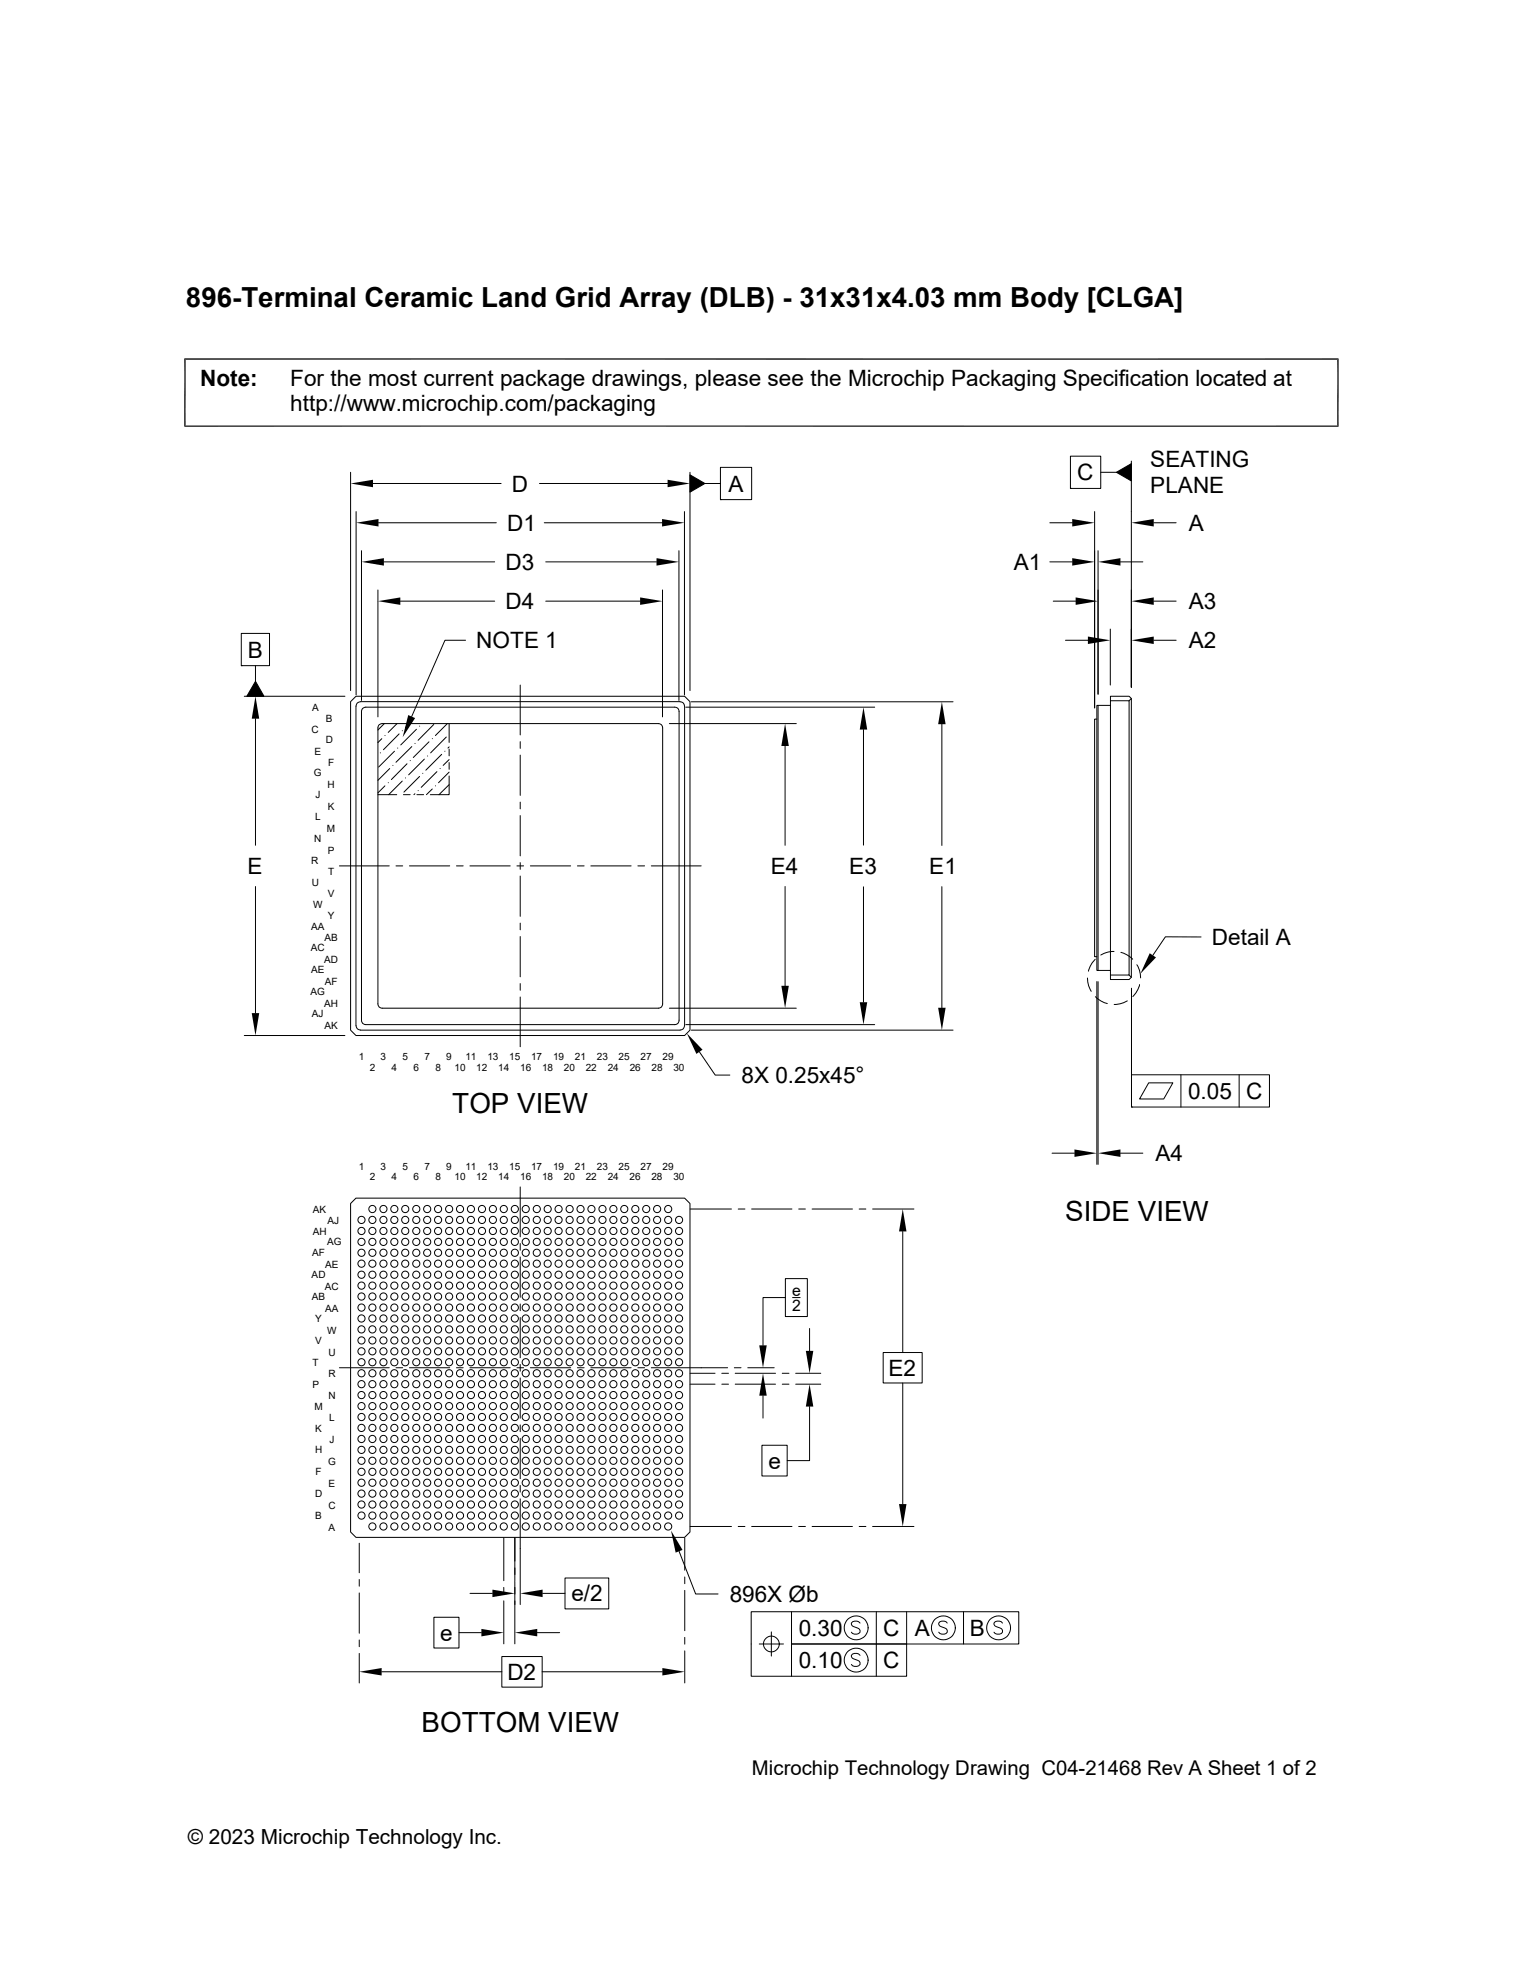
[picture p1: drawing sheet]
<svg xmlns="http://www.w3.org/2000/svg" width="216mm" height="279mm" viewBox="0 0 216 279" stroke-linecap="round" stroke-linejoin="round" font-family="sans-serif">
<defs><g id="words">
<g font-size="3.9">
<text x="26.4" y="43.5">896-Terminal Ceramic Land Grid Array (DLB) - 31x31x4.03 mm Body [CLGA]</text>
<text x="64.1" y="157.7">TOP VIEW</text>
<text x="151" y="173.1">SIDE VIEW</text>
<text x="59.8" y="245.5">BOTTOM VIEW</text>
</g>
<g font-size="3.2">
<text x="28.4" y="54.7">Note:</text>
<text x="41.1" y="58.3">http://www.microchip.com/packaging</text>
<text x="41.1" y="54.7">For the most current package drawings, please see the Microchip Packaging Specification located at</text>
<text x="72.6" y="69.7">D</text>
<text x="103.3" y="69.7">A</text>
<text x="152.7" y="68.1">C</text>
<text x="163.1" y="66.3">SEATING</text>
<text x="163.1" y="69.9">PLANE</text>
<text x="71.9" y="75.2">D1</text>
<text x="168.5" y="75.2">A</text>
<text x="71.6" y="80.8">D3</text>
<text x="143.7" y="80.8">A1</text>
<text x="71.7" y="86.4">D4</text>
<text x="168.5" y="86.3">A3</text>
<text x="35.1" y="93.2">B</text>
<text x="67.5" y="91.9">NOTE 1</text>
<text x="168.5" y="91.9">A2</text>
<text x="35.1" y="123.9">E</text>
<text x="109.3" y="123.9">E4</text>
<text x="120.4" y="123.9">E3</text>
<text x="131.7" y="123.9">E1</text>
<text x="171.8" y="133.9">Detail A</text>
<text x="105.1" y="153.5">8X 0.25x45°</text>
<text x="168.4" y="155.8">0.05</text>
<text x="176.6" y="155.8">C</text>
<text x="163.8" y="164.6">A4</text>
<text x="126" y="195">E2</text>
<text x="108.9" y="208.2">e</text>
<text x="81" y="227">e/2</text>
<text x="103.4" y="227">896X Øb</text>
<text x="62.4" y="232.6">e</text>
<text x="113.2" y="231.9">0.30</text>
<text x="125.2" y="231.9">C</text>
<text x="129.7" y="231.9">A</text>
<text x="137.5" y="231.9">B</text>
<text x="71.9" y="238.1">D2</text>
<text x="113.2" y="236.5">0.10</text>
<text x="125.2" y="236.5">C</text>
</g>
<g font-size="2.9">
<text x="106.6" y="251.7">Microchip Technology Drawing C04-21468 Rev A Sheet 1 of 2</text>
<text x="26.6" y="261.3">© 2023 Microchip Technology Inc.</text>
</g>
<g font-size="2.2">
<text x="112.3" y="183.7">e</text>
<text x="112.3" y="185.8">2</text>
</g>
<g font-size="1.4">
<text x="44.2" y="100.8">A</text>
<text x="44.2" y="103.9">C</text>
<text x="44.6" y="107">E</text>
<text x="46.2" y="105.4">D</text>
<text x="46.2" y="102.3">B</text>
<text x="44.5" y="110">G</text>
<text x="44.7" y="113.2">J</text>
<text x="46.4" y="111.7">H</text>
<text x="46.5" y="108.6">F</text>
<text x="44.5" y="119.4">N</text>
<text x="44.7" y="116.2">L</text>
<text x="46.4" y="117.9">M</text>
<text x="46.5" y="114.8">K</text>
<text x="44.1" y="122.5">R</text>
<text x="44.2" y="125.6">U</text>
<text x="46.5" y="121">P</text>
<text x="46.5" y="124.1">T</text>
<text x="44.1" y="131.8">AA</text>
<text x="44.4" y="128.7">W</text>
<text x="46.5" y="130.3">Y</text>
<text x="46.5" y="127.2">V</text>
<text x="44.1" y="134.9">AC</text>
<text x="44.1" y="138">AE</text>
<text x="46" y="136.5">AD</text>
<text x="46" y="133.4">AB</text>
<text x="44" y="141.1">AG</text>
<text x="46" y="142.7">AH</text>
<text x="46" y="139.6">AF</text>
<text x="44.2" y="144.2">AJ</text>
<text x="46" y="145.8">AK</text>
<text x="50.9" y="150.3">1</text>
<text x="52.4" y="151.8">2</text>
<text x="54" y="150.3">3</text>
<text x="55.5" y="151.8">4</text>
<text x="57.1" y="150.3">5</text>
<text x="58.6" y="151.8">6</text>
<text x="60.2" y="150.3">7</text>
<text x="61.7" y="151.8">8</text>
<text x="63.3" y="150.3">9</text>
<text x="64.4" y="151.8">10</text>
<text x="66" y="150.3">11</text>
<text x="67.5" y="151.8">12</text>
<text x="69.1" y="150.3">13</text>
<text x="70.6" y="151.8">14</text>
<text x="72.2" y="150.3">15</text>
<text x="73.7" y="151.8">16</text>
<text x="75.3" y="150.3">17</text>
<text x="76.8" y="151.8">18</text>
<text x="78.4" y="150.3">19</text>
<text x="79.9" y="151.8">20</text>
<text x="81.5" y="150.3">21</text>
<text x="83" y="151.8">22</text>
<text x="84.6" y="150.3">23</text>
<text x="86.2" y="151.8">24</text>
<text x="87.7" y="150.3">25</text>
<text x="89.3" y="151.8">26</text>
<text x="90.8" y="150.3">27</text>
<text x="92.4" y="151.8">28</text>
<text x="93.9" y="150.3">29</text>
<text x="95.5" y="151.8">30</text>
<text x="50.9" y="165.9">1</text>
<text x="52.4" y="167.3">2</text>
<text x="54" y="165.9">3</text>
<text x="55.5" y="167.3">4</text>
<text x="57.1" y="165.9">5</text>
<text x="58.6" y="167.3">6</text>
<text x="60.2" y="165.9">7</text>
<text x="61.7" y="167.3">8</text>
<text x="63.3" y="165.9">9</text>
<text x="64.4" y="167.3">10</text>
<text x="66" y="165.9">11</text>
<text x="67.5" y="167.3">12</text>
<text x="69.1" y="165.9">13</text>
<text x="70.6" y="167.3">14</text>
<text x="72.2" y="165.9">15</text>
<text x="73.7" y="167.3">16</text>
<text x="75.3" y="165.9">17</text>
<text x="76.8" y="167.3">18</text>
<text x="78.4" y="165.9">19</text>
<text x="79.9" y="167.3">20</text>
<text x="81.5" y="165.9">21</text>
<text x="83" y="167.3">22</text>
<text x="84.6" y="165.9">23</text>
<text x="86.1" y="167.3">24</text>
<text x="87.7" y="165.9">25</text>
<text x="89.3" y="167.3">26</text>
<text x="90.8" y="165.9">27</text>
<text x="92.4" y="167.3">28</text>
<text x="93.9" y="165.9">29</text>
<text x="95.5" y="167.3">30</text>
<text x="44.3" y="171.9">AK</text>
<text x="46.4" y="173.5">AJ</text>
<text x="44.3" y="178.1">AF</text>
<text x="44.3" y="175">AH</text>
<text x="46.1" y="179.7">AE</text>
<text x="46.4" y="176.6">AG</text>
<text x="44.2" y="181.2">AD</text>
<text x="44.2" y="184.3">AB</text>
<text x="46.1" y="182.8">AC</text>
<text x="46.1" y="185.9">AA</text>
<text x="44.7" y="190.5">V</text>
<text x="44.7" y="187.4">Y</text>
<text x="46.4" y="189">W</text>
<text x="44.3" y="193.7">T</text>
<text x="44.3" y="196.7">P</text>
<text x="46.5" y="195.2">R</text>
<text x="46.5" y="192.2">U</text>
<text x="44.6" y="199.8">M</text>
<text x="44.7" y="202.9">K</text>
<text x="46.5" y="198.4">N</text>
<text x="46.7" y="201.5">L</text>
<text x="44.7" y="206">H</text>
<text x="44.7" y="209.1">F</text>
<text x="46.5" y="207.7">G</text>
<text x="46.7" y="204.6">J</text>
<text x="44.7" y="212.2">D</text>
<text x="44.7" y="215.3">B</text>
<text x="46.5" y="213.9">C</text>
<text x="46.6" y="210.8">E</text>
<text x="46.6" y="217">A</text>
</g>
</g></defs>
<g fill="none" stroke="#000" stroke-width=".14">
<path d="M49.7 67v30.9M50.5 72.5v26M51.2 78.1v21.2M52.9 68.5h18.1M53.7 74.1h16.7M54.4 79.7h15.7M76.5 68.5h18.1M77.2 74.1h16.7M77.4 79.7h15.7M96.2 78.1v21.2M97 72.5v26M97.8 67.3l2.1 1.2-2.1 1.3z"/>
<path d="M97.8 67v30.9M99.9 68.5h2.2M102.1 66.3h4.5v4.5h-4.5zM102.1 70.8h.1M148.8 74.1h3.2M148.8 79.7h3.2M151.7 64.7h4.3v4.5h-4.3zM151.7 69.2h.1M155.2 72.5v27.9M155.7 78.1v20.3M156 67h2.3M158.3 67l2.1-1.3v2.5z"/>
<path d="M158.8 79.7h3.2M160.4 65.4v32M163.6 74.1h3.1M34.2 89.8h4v4.6h-4zM34.2 94.4h.1M34.6 98.7h14.3M36.2 96.6l1.2 2.1h-2.4zM36.2 94.4v2.2M50.5 98.7h46.5l.8 .8v46.5l-.8 .8h-46.5l-.8-.8v-46.5zM50.7 99.7l.4-.2h45.3l.5 .2 .1 .4v45.3l-.1 .4-.5 .2h-45.3l-.4-.2-.2-.4v-45.3zM53.6 83.6v18M56.7 85.2h13.4"/>
<path d="M66 90.8h-2.9l-4.7 10.8M73.7 97.1v7.1M77.4 85.2h13.3M93.9 83.6v18M98 99.5h37.1M149.3 85.2h3.2M151 90.8h3.2M155.7 100v37.6M157.4 89.2v7.9M157.4 98.7h2.7l.3 .3v39.5l-.3 .4h-2.7zM157.4 99.3h2.7v38.9h-2.7M157.4 100h-1.9v37.6h1.9"/>
<path d="M160.4 99l-.3 .3M163.6 90.8h3.1M163.6 85.2h3.1M36.2 101.9v17.9M51.4 100.4l.5-.2h43.8l.4 .2 .2 .5v43.7l-.2 .5-.4 .1h-43.8l-.5-.1-.2-.5v-43.7zM53.6 112.6h2.6M53.7 102.7l.5-.1h39.1l.5 .1 .1 .5v39.1l-.1 .4-.5 .2h-39.1l-.5-.2-.1-.4v-39.1zM53.9 106.7h.1M54.1 104.7l-.5 .6M54.5 102.6l-.9 .9M54.6 111.4l-1 1M54.6 104.3h.1"/>
<path d="M55 111h.1M55.2 108.9l-1.6 1.7M55.7 108.5h.1M55.9 106.5l-2.2 2.2M56.3 102.6l-1.3 1.2M56.4 106h.1M56.6 104l-2.2 2.3M57 110.7l-1.9 1.9M57 103.6h.1M57.2 112.6h.9M57.5 110.3h.1M57.7 108.3l-2.2 2.2"/>
<path d="M58.1 102.6l-.6 .5M58.1 107.8h.1M58.4 105.8l-2.3 2.3M58.8 112.5l-.1 .1M58.8 105.4h.1M59 103.4l-2.2 2.2M59.1 112.6h.9M59.3 112.1h.1M59.5 110.1l-2.2 2.2M59.5 102.9h.1M59.9 109.6h.1M60.2 107.6l-2.3 2.2"/>
<path d="M60.6 107.2h.1M60.8 105.2l-2.2 2.2M61.3 111.8l-.8 .8M61.3 104.7h.1M61.5 102.7l-2.2 2.2M61.7 111.4h.1M61.9 109.4l-2.2 2.2M62.4 108.9h.1M62.6 106.9l-2.2 2.3M63.1 106.5h.1M63.3 104.5l-2.3 2.2M63.4 102.6l-1.7 1.7"/>
<path d="M63.7 111.2l-1.5 1.4M63.7 109.5l-1.5 1.5M63.7 107.7l-.9 .8M63.7 105.9l-.2 .1M63.7 102.6v2.6M63.7 106.2v.9M63.7 108.1v1M63.7 110v2.6h-2.7M73.7 105.1v1M73.7 107v5.8M73.7 113.7v1M73.7 115.6v5.7"/>
<path d="M94.9 102.6h18M97.2 100.2h26.8M111.3 105.7v14.1M122.4 103.4v16.4M133.5 102.7v17.1M155.5 101.9h-.3v33.7h.3M36.2 125.7v17.9M48.1 122.7h7.1M56.1 122.7h1M58 122.7h5.8M64.7 122.7h1M66.6 122.7h5.7"/>
<path d="M73.3 122.7h.9M73.7 122.3v.9M73.7 124.2v5.7M73.7 130.9v.9M73.7 132.8v5.7M73.7 139.4v1M75.2 122.7h5.7M81.9 122.7h.9M83.8 122.7h5.7M90.4 122.7h1M92.3 122.7h7.1M111.3 125.7v14"/>
<path d="M122.4 125.7v16.4M133.5 125.7v17.2M154.2 138.6a3.6 3.6 0 0 0 .5 1.9M155.3 136a3.4 3.4 0 0 0-1 1.7M155.5 139.1v26M155.7 139.1v26M157.9 134.9a3.4 3.4 0 0 0-1.9 .5M158.9 135a3.7 3.7 0 0 1 1.7 1M160.1 138.2l.3 .3M161.2 136.8a3.4 3.4 0 0 1 .5 1.8M161.5 139.6a3.5 3.5 0 0 1-.9 1.7M170.3 132.8h-5.1l-1.8 2.6"/>
<path d="M34.6 146.8h14.3M73.7 141.3v7.1M94.9 142.9h18M97.2 145.2h26.8M98 146h37.1M99.1 149.1l2.3 3.3h2.1M155.3 141.3a3.6 3.6 0 0 0 1.7 1M159.8 141.9a3.5 3.5 0 0 1-1.9 .5M160.4 152.4h19.6v4.5h-19.6zM160.4 156.9h.1M160.4 140.1v12.3M162.8 153.5h3.5l-1.3 2.3h-3.5z"/>
<path d="M167.4 152.4v4.5M175.7 152.4v4.5M50.5 169.8h46.5l.8 .8v46.6l-.8 .7h-46.5l-.8-.7v-46.6zM73.7 168.3v7M73.7 176.3v.9M73.7 178.2v5.7M97.8 171.4h5.9M104.6 171.4h1M106.6 171.4h5.7M113.2 171.4h1M115.1 171.4h5.7M121.8 171.4h.9"/>
<path d="M123.7 171.4h5.9M128 174.6v17.1M149.1 163.5h3.2M158.8 163.5h3.2M48.1 193.9h7.1M56.1 193.9h1M58 193.9h5.8M64.7 193.9h1M66.6 193.9h5.7M73.3 193.9h.9M73.7 184.8v1M73.7 186.8v5.7"/>
<path d="M73.7 193.4v1M73.7 195.3v5.7M75.2 193.9h5.7M81.9 193.9h.9M83.8 193.9h5.7M90.4 193.9h1M97.8 194.7h3.6M97.8 196.2h3.6M102.3 194.7h1M102.3 196.2h1M103.1 193.9h-10.8M104.1 193.9h1"/>
<path d="M104.2 194.7h5.7M104.2 196.2h5.7M106 193.9h3.7M108.2 197.8v3.2M110.9 194.7h.9M110.9 196.2h.9M111.3 183.9h-3.1v6.8M111.3 181.3h3.1v5.3h-3.1zM112.4 183.9h1M112.8 194.7h3.6M112.8 196.2h3.6M114.8 199.4v7.7h-3.2"/>
<path d="M114.8 188.3v3.2M125.2 191.7h5.5v4.3h-5.5zM128 196v17.2M50.9 218.8v4.1M71.4 218v6.1M73 218v6.1M73.7 202v.9M73.7 203.9v5.7M73.7 210.6v.9M73.7 212.5v15M96.3 219.9l2.3 6.1h3.2M97.1 218v4.6"/>
<path d="M97.8 216.4h5.9M104.6 216.4h1M106.6 216.4h5.7M108 204.9h3.6v4.3h-3.6zM113.2 216.4h1M115.1 216.4h5.7M121.8 216.4h.9M123.7 216.4h5.9M50.9 223.9v1M50.9 225.8v5.7M50.9 232.5v.9M50.9 234.4v4.2"/>
<path d="M54.1 237h17M61.5 229.3h3.6v4.3h-3.6zM65.1 231.4h3.1M66.6 225.9h3.2M71.1 234.8h5.8v4.4h-5.8zM71.4 225v1M71.4 226.9v6.1M73 224.2v8.8M76.2 231.4h3.1M76.9 237h17M76.9 225.9h3.2M80.1 223.7h6.2v4.4h-6.2z"/>
<path d="M97.1 223.5v1M97.1 225.4v5.8M97.1 232.1v1M97.1 234v4.6M107.6 233h3.5M109.3 231.3v3.5M112.2 228.5v4.5h16.3v4.6h-22v-9.1h37.9v4.5h-32.2v4.6M121.9 230.1a.69 .69 0 0 0-.6-.3 .69 .69 0 0 0-.6 .5l.3 .3a.99 .99 0 0 1 .9 .5v.3a.79 .79 0 0 1-1.2 0M121.9 234.7a.69 .69 0 0 0-.6-.3 .69 .69 0 0 0-.6 .4l.3 .4a.99 .99 0 0 1 .9 .5v.2a.79 .79 0 0 1-1.2 0M124.2 228.5v9.1M128.5 228.5v4.5M134.3 230.1a.67 .67 0 0 0-.7-.3 .67 .67 0 0 0-.5 .5l.1 .2 .7 .3a.45 .45 0 0 1 .4 .3 .45 .45 0 0 1-.2 .5 .81 .81 0 0 1-1-.2"/>
<path d="M136.6 228.5v4.5M142.1 230.1a.67 .67 0 0 0-.6-.3 .67 .67 0 0 0-.6 .5l.2 .2 .7 .3a.45 .45 0 0 1 .3 .3 .45 .45 0 0 1-.2 .5 .81 .81 0 0 1-1-.2"/>
<circle cx="51.2" cy="176" r=".51"/>
<circle cx="51.2" cy="172.9" r=".51"/>
<circle cx="51.2" cy="179.1" r=".51"/>
<circle cx="51.2" cy="177.6" r=".51"/>
<circle cx="51.2" cy="174.5" r=".51"/>
<circle cx="52.8" cy="176" r=".51"/>
<circle cx="52.8" cy="179.1" r=".51"/>
<circle cx="52.8" cy="174.5" r=".51"/>
<circle cx="52.8" cy="177.6" r=".51"/>
<circle cx="52.8" cy="172.9" r=".51"/>
<circle cx="52.8" cy="171.4" r=".51"/>
<circle cx="54.4" cy="179.1" r=".51"/>
<circle cx="54.4" cy="177.6" r=".51"/>
<circle cx="54.4" cy="176" r=".51"/>
<circle cx="54.4" cy="174.5" r=".51"/>
<circle cx="54.4" cy="172.9" r=".51"/>
<circle cx="54.4" cy="171.4" r=".51"/>
<circle cx="55.9" cy="174.5" r=".51"/>
<circle cx="55.9" cy="179.1" r=".51"/>
<circle cx="55.9" cy="172.9" r=".51"/>
<circle cx="55.9" cy="171.4" r=".51"/>
<circle cx="55.9" cy="177.6" r=".51"/>
<circle cx="55.9" cy="176" r=".51"/>
<circle cx="57.4" cy="179.1" r=".51"/>
<circle cx="57.4" cy="176" r=".51"/>
<circle cx="57.4" cy="177.6" r=".51"/>
<circle cx="57.4" cy="172.9" r=".51"/>
<circle cx="57.4" cy="171.4" r=".51"/>
<circle cx="57.4" cy="174.5" r=".51"/>
<circle cx="59" cy="179.1" r=".51"/>
<circle cx="59" cy="174.5" r=".51"/>
<circle cx="59" cy="172.9" r=".51"/>
<circle cx="59" cy="177.6" r=".51"/>
<circle cx="59" cy="171.4" r=".51"/>
<circle cx="59" cy="176" r=".51"/>
<circle cx="60.6" cy="179.1" r=".51"/>
<circle cx="60.6" cy="174.5" r=".51"/>
<circle cx="60.6" cy="172.9" r=".51"/>
<circle cx="60.6" cy="171.4" r=".51"/>
<circle cx="60.6" cy="177.6" r=".51"/>
<circle cx="60.6" cy="176" r=".51"/>
<circle cx="62.1" cy="179.1" r=".51"/>
<circle cx="62.1" cy="176" r=".51"/>
<circle cx="62.1" cy="174.5" r=".51"/>
<circle cx="62.1" cy="171.4" r=".51"/>
<circle cx="62.1" cy="177.6" r=".51"/>
<circle cx="62.1" cy="172.9" r=".51"/>
<circle cx="63.7" cy="179.1" r=".51"/>
<circle cx="63.7" cy="171.4" r=".51"/>
<circle cx="63.7" cy="177.6" r=".51"/>
<circle cx="63.7" cy="176" r=".51"/>
<circle cx="63.7" cy="174.5" r=".51"/>
<circle cx="63.7" cy="172.9" r=".51"/>
<circle cx="65.2" cy="172.9" r=".51"/>
<circle cx="65.2" cy="179.1" r=".51"/>
<circle cx="65.2" cy="177.6" r=".51"/>
<circle cx="65.2" cy="176" r=".51"/>
<circle cx="65.2" cy="174.5" r=".51"/>
<circle cx="65.2" cy="171.4" r=".51"/>
<circle cx="66.8" cy="171.4" r=".51"/>
<circle cx="66.8" cy="172.9" r=".51"/>
<circle cx="66.8" cy="177.6" r=".51"/>
<circle cx="66.8" cy="176" r=".51"/>
<circle cx="66.8" cy="179.1" r=".51"/>
<circle cx="66.8" cy="174.5" r=".51"/>
<circle cx="68.3" cy="176" r=".51"/>
<circle cx="68.3" cy="171.4" r=".51"/>
<circle cx="68.3" cy="172.9" r=".51"/>
<circle cx="68.3" cy="179.1" r=".51"/>
<circle cx="68.3" cy="174.5" r=".51"/>
<circle cx="68.3" cy="177.6" r=".51"/>
<circle cx="69.9" cy="177.6" r=".51"/>
<circle cx="69.9" cy="171.4" r=".51"/>
<circle cx="69.9" cy="179.1" r=".51"/>
<circle cx="69.9" cy="176" r=".51"/>
<circle cx="69.9" cy="172.9" r=".51"/>
<circle cx="69.9" cy="174.5" r=".51"/>
<circle cx="71.4" cy="176" r=".51"/>
<circle cx="71.4" cy="172.9" r=".51"/>
<circle cx="71.4" cy="171.4" r=".51"/>
<circle cx="71.4" cy="179.1" r=".51"/>
<circle cx="71.4" cy="177.6" r=".51"/>
<circle cx="71.4" cy="174.5" r=".51"/>
<circle cx="73" cy="176" r=".51"/>
<circle cx="73" cy="172.9" r=".51"/>
<circle cx="73" cy="171.4" r=".51"/>
<circle cx="73" cy="179.1" r=".51"/>
<circle cx="73" cy="177.6" r=".51"/>
<circle cx="73" cy="174.5" r=".51"/>
<circle cx="74.5" cy="176" r=".51"/>
<circle cx="74.5" cy="172.9" r=".51"/>
<circle cx="74.5" cy="179.1" r=".51"/>
<circle cx="74.5" cy="177.6" r=".51"/>
<circle cx="74.5" cy="174.5" r=".51"/>
<circle cx="74.5" cy="171.4" r=".51"/>
<circle cx="76.1" cy="179.1" r=".51"/>
<circle cx="76.1" cy="176" r=".51"/>
<circle cx="76.1" cy="174.5" r=".51"/>
<circle cx="76.1" cy="172.9" r=".51"/>
<circle cx="76.1" cy="177.6" r=".51"/>
<circle cx="76.1" cy="171.4" r=".51"/>
<circle cx="77.6" cy="179.1" r=".51"/>
<circle cx="77.6" cy="176" r=".51"/>
<circle cx="77.6" cy="171.4" r=".51"/>
<circle cx="77.6" cy="174.5" r=".51"/>
<circle cx="77.6" cy="177.6" r=".51"/>
<circle cx="77.6" cy="172.9" r=".51"/>
<circle cx="79.2" cy="174.5" r=".51"/>
<circle cx="79.2" cy="179.1" r=".51"/>
<circle cx="79.2" cy="177.6" r=".51"/>
<circle cx="79.2" cy="176" r=".51"/>
<circle cx="79.2" cy="172.9" r=".51"/>
<circle cx="79.2" cy="171.4" r=".51"/>
<circle cx="80.7" cy="174.5" r=".51"/>
<circle cx="80.7" cy="179.1" r=".51"/>
<circle cx="80.7" cy="177.6" r=".51"/>
<circle cx="80.7" cy="176" r=".51"/>
<circle cx="80.7" cy="172.9" r=".51"/>
<circle cx="80.7" cy="171.4" r=".51"/>
<circle cx="82.3" cy="174.5" r=".51"/>
<circle cx="82.3" cy="172.9" r=".51"/>
<circle cx="82.3" cy="171.4" r=".51"/>
<circle cx="82.3" cy="179.1" r=".51"/>
<circle cx="82.3" cy="177.6" r=".51"/>
<circle cx="82.3" cy="176" r=".51"/>
<circle cx="83.8" cy="179.1" r=".51"/>
<circle cx="83.8" cy="176" r=".51"/>
<circle cx="83.8" cy="172.9" r=".51"/>
<circle cx="83.8" cy="171.4" r=".51"/>
<circle cx="83.8" cy="177.6" r=".51"/>
<circle cx="83.8" cy="174.5" r=".51"/>
<circle cx="85.4" cy="177.6" r=".51"/>
<circle cx="85.4" cy="179.1" r=".51"/>
<circle cx="85.4" cy="176" r=".51"/>
<circle cx="85.4" cy="171.4" r=".51"/>
<circle cx="85.4" cy="174.5" r=".51"/>
<circle cx="85.4" cy="172.9" r=".51"/>
<circle cx="87" cy="174.5" r=".51"/>
<circle cx="87" cy="172.9" r=".51"/>
<circle cx="87" cy="177.6" r=".51"/>
<circle cx="87" cy="179.1" r=".51"/>
<circle cx="87" cy="171.4" r=".51"/>
<circle cx="87" cy="176" r=".51"/>
<circle cx="88.5" cy="179.1" r=".51"/>
<circle cx="88.5" cy="177.6" r=".51"/>
<circle cx="88.5" cy="174.5" r=".51"/>
<circle cx="88.5" cy="172.9" r=".51"/>
<circle cx="88.5" cy="171.4" r=".51"/>
<circle cx="88.5" cy="176" r=".51"/>
<circle cx="90.1" cy="177.6" r=".51"/>
<circle cx="90.1" cy="176" r=".51"/>
<circle cx="90.1" cy="171.4" r=".51"/>
<circle cx="90.1" cy="179.1" r=".51"/>
<circle cx="90.1" cy="174.5" r=".51"/>
<circle cx="90.1" cy="172.9" r=".51"/>
<circle cx="91.6" cy="177.6" r=".51"/>
<circle cx="91.6" cy="174.5" r=".51"/>
<circle cx="91.6" cy="171.4" r=".51"/>
<circle cx="91.6" cy="179.1" r=".51"/>
<circle cx="91.6" cy="176" r=".51"/>
<circle cx="91.6" cy="172.9" r=".51"/>
<circle cx="93.2" cy="174.5" r=".51"/>
<circle cx="93.2" cy="177.6" r=".51"/>
<circle cx="93.2" cy="176" r=".51"/>
<circle cx="93.2" cy="172.9" r=".51"/>
<circle cx="93.2" cy="171.4" r=".51"/>
<circle cx="93.2" cy="179.1" r=".51"/>
<circle cx="94.7" cy="179.1" r=".51"/>
<circle cx="94.7" cy="176" r=".51"/>
<circle cx="94.7" cy="172.9" r=".51"/>
<circle cx="94.7" cy="177.6" r=".51"/>
<circle cx="94.7" cy="171.4" r=".51"/>
<circle cx="94.7" cy="174.5" r=".51"/>
<circle cx="96.3" cy="179.1" r=".51"/>
<circle cx="96.3" cy="172.9" r=".51"/>
<circle cx="96.3" cy="177.6" r=".51"/>
<circle cx="96.3" cy="176" r=".51"/>
<circle cx="96.3" cy="174.5" r=".51"/>
<circle cx="51.2" cy="196.2" r=".51"/>
<circle cx="51.2" cy="194.7" r=".51"/>
<circle cx="51.2" cy="188.4" r=".51"/>
<circle cx="51.2" cy="186.9" r=".51"/>
<circle cx="51.2" cy="199.3" r=".51"/>
<circle cx="51.2" cy="197.8" r=".51"/>
<circle cx="51.2" cy="185.4" r=".51"/>
<circle cx="51.2" cy="183.8" r=".51"/>
<circle cx="51.2" cy="182.2" r=".51"/>
<circle cx="51.2" cy="193.1" r=".51"/>
<circle cx="51.2" cy="191.6" r=".51"/>
<circle cx="51.2" cy="190" r=".51"/>
<circle cx="51.2" cy="180.7" r=".51"/>
<circle cx="52.8" cy="196.2" r=".51"/>
<circle cx="52.8" cy="190" r=".51"/>
<circle cx="52.8" cy="197.8" r=".51"/>
<circle cx="52.8" cy="193.1" r=".51"/>
<circle cx="52.8" cy="188.4" r=".51"/>
<circle cx="52.8" cy="186.9" r=".51"/>
<circle cx="52.8" cy="185.4" r=".51"/>
<circle cx="52.8" cy="183.8" r=".51"/>
<circle cx="52.8" cy="182.2" r=".51"/>
<circle cx="52.8" cy="180.7" r=".51"/>
<circle cx="52.8" cy="191.6" r=".51"/>
<circle cx="52.8" cy="199.3" r=".51"/>
<circle cx="52.8" cy="194.7" r=".51"/>
<circle cx="54.4" cy="199.3" r=".51"/>
<circle cx="54.4" cy="194.7" r=".51"/>
<circle cx="54.4" cy="193.1" r=".51"/>
<circle cx="54.4" cy="188.4" r=".51"/>
<circle cx="54.4" cy="185.4" r=".51"/>
<circle cx="54.4" cy="197.8" r=".51"/>
<circle cx="54.4" cy="191.6" r=".51"/>
<circle cx="54.4" cy="186.9" r=".51"/>
<circle cx="54.4" cy="183.8" r=".51"/>
<circle cx="54.4" cy="182.2" r=".51"/>
<circle cx="54.4" cy="180.7" r=".51"/>
<circle cx="54.4" cy="196.2" r=".51"/>
<circle cx="54.4" cy="190" r=".51"/>
<circle cx="55.9" cy="180.7" r=".51"/>
<circle cx="55.9" cy="199.3" r=".51"/>
<circle cx="55.9" cy="194.7" r=".51"/>
<circle cx="55.9" cy="188.4" r=".51"/>
<circle cx="55.9" cy="186.9" r=".51"/>
<circle cx="55.9" cy="196.2" r=".51"/>
<circle cx="55.9" cy="193.1" r=".51"/>
<circle cx="55.9" cy="190" r=".51"/>
<circle cx="55.9" cy="185.4" r=".51"/>
<circle cx="55.9" cy="183.8" r=".51"/>
<circle cx="55.9" cy="182.2" r=".51"/>
<circle cx="55.9" cy="197.8" r=".51"/>
<circle cx="55.9" cy="191.6" r=".51"/>
<circle cx="57.4" cy="199.3" r=".51"/>
<circle cx="57.4" cy="196.2" r=".51"/>
<circle cx="57.4" cy="186.9" r=".51"/>
<circle cx="57.4" cy="182.2" r=".51"/>
<circle cx="57.4" cy="194.7" r=".51"/>
<circle cx="57.4" cy="193.1" r=".51"/>
<circle cx="57.4" cy="190" r=".51"/>
<circle cx="57.4" cy="188.4" r=".51"/>
<circle cx="57.4" cy="185.4" r=".51"/>
<circle cx="57.4" cy="180.7" r=".51"/>
<circle cx="57.4" cy="191.6" r=".51"/>
<circle cx="57.4" cy="183.8" r=".51"/>
<circle cx="57.4" cy="197.8" r=".51"/>
<circle cx="59" cy="191.6" r=".51"/>
<circle cx="59" cy="199.3" r=".51"/>
<circle cx="59" cy="196.2" r=".51"/>
<circle cx="59" cy="190" r=".51"/>
<circle cx="59" cy="186.9" r=".51"/>
<circle cx="59" cy="185.4" r=".51"/>
<circle cx="59" cy="183.8" r=".51"/>
<circle cx="59" cy="197.8" r=".51"/>
<circle cx="59" cy="193.1" r=".51"/>
<circle cx="59" cy="188.4" r=".51"/>
<circle cx="59" cy="194.7" r=".51"/>
<circle cx="59" cy="182.2" r=".51"/>
<circle cx="59" cy="180.7" r=".51"/>
<circle cx="60.6" cy="182.2" r=".51"/>
<circle cx="60.6" cy="180.7" r=".51"/>
<circle cx="60.6" cy="199.3" r=".51"/>
<circle cx="60.6" cy="197.8" r=".51"/>
<circle cx="60.6" cy="196.2" r=".51"/>
<circle cx="60.6" cy="193.1" r=".51"/>
<circle cx="60.6" cy="191.6" r=".51"/>
<circle cx="60.6" cy="190" r=".51"/>
<circle cx="60.6" cy="188.4" r=".51"/>
<circle cx="60.6" cy="194.7" r=".51"/>
<circle cx="60.6" cy="186.9" r=".51"/>
<circle cx="60.6" cy="185.4" r=".51"/>
<circle cx="60.6" cy="183.8" r=".51"/>
<circle cx="62.1" cy="196.2" r=".51"/>
<circle cx="62.1" cy="194.7" r=".51"/>
<circle cx="62.1" cy="191.6" r=".51"/>
<circle cx="62.1" cy="199.3" r=".51"/>
<circle cx="62.1" cy="193.1" r=".51"/>
<circle cx="62.1" cy="188.4" r=".51"/>
<circle cx="62.1" cy="183.8" r=".51"/>
<circle cx="62.1" cy="182.2" r=".51"/>
<circle cx="62.1" cy="180.7" r=".51"/>
<circle cx="62.1" cy="190" r=".51"/>
<circle cx="62.1" cy="186.9" r=".51"/>
<circle cx="62.1" cy="185.4" r=".51"/>
<circle cx="62.1" cy="197.8" r=".51"/>
<circle cx="63.7" cy="188.4" r=".51"/>
<circle cx="63.7" cy="197.8" r=".51"/>
<circle cx="63.7" cy="196.2" r=".51"/>
<circle cx="63.7" cy="194.7" r=".51"/>
<circle cx="63.7" cy="191.6" r=".51"/>
<circle cx="63.7" cy="185.4" r=".51"/>
<circle cx="63.7" cy="180.7" r=".51"/>
<circle cx="63.7" cy="199.3" r=".51"/>
<circle cx="63.7" cy="193.1" r=".51"/>
<circle cx="63.7" cy="190" r=".51"/>
<circle cx="63.7" cy="183.8" r=".51"/>
<circle cx="63.7" cy="182.2" r=".51"/>
<circle cx="63.7" cy="186.9" r=".51"/>
<circle cx="65.2" cy="197.8" r=".51"/>
<circle cx="65.2" cy="193.1" r=".51"/>
<circle cx="65.2" cy="190" r=".51"/>
<circle cx="65.2" cy="196.2" r=".51"/>
<circle cx="65.2" cy="191.6" r=".51"/>
<circle cx="65.2" cy="185.4" r=".51"/>
<circle cx="65.2" cy="183.8" r=".51"/>
<circle cx="65.2" cy="182.2" r=".51"/>
<circle cx="65.2" cy="180.7" r=".51"/>
<circle cx="65.2" cy="199.3" r=".51"/>
<circle cx="65.2" cy="194.7" r=".51"/>
<circle cx="65.2" cy="188.4" r=".51"/>
<circle cx="65.2" cy="186.9" r=".51"/>
<circle cx="66.8" cy="199.3" r=".51"/>
<circle cx="66.8" cy="197.8" r=".51"/>
<circle cx="66.8" cy="196.2" r=".51"/>
<circle cx="66.8" cy="188.4" r=".51"/>
<circle cx="66.8" cy="183.8" r=".51"/>
<circle cx="66.8" cy="182.2" r=".51"/>
<circle cx="66.8" cy="193.1" r=".51"/>
<circle cx="66.8" cy="190" r=".51"/>
<circle cx="66.8" cy="186.9" r=".51"/>
<circle cx="66.8" cy="185.4" r=".51"/>
<circle cx="66.8" cy="194.7" r=".51"/>
<circle cx="66.8" cy="180.7" r=".51"/>
<circle cx="66.8" cy="191.6" r=".51"/>
<circle cx="68.3" cy="196.2" r=".51"/>
<circle cx="68.3" cy="194.7" r=".51"/>
<circle cx="68.3" cy="190" r=".51"/>
<circle cx="68.3" cy="186.9" r=".51"/>
<circle cx="68.3" cy="183.8" r=".51"/>
<circle cx="68.3" cy="199.3" r=".51"/>
<circle cx="68.3" cy="197.8" r=".51"/>
<circle cx="68.3" cy="191.6" r=".51"/>
<circle cx="68.3" cy="180.7" r=".51"/>
<circle cx="68.3" cy="188.4" r=".51"/>
<circle cx="68.3" cy="185.4" r=".51"/>
<circle cx="68.3" cy="182.2" r=".51"/>
<circle cx="68.3" cy="193.1" r=".51"/>
<circle cx="69.9" cy="199.3" r=".51"/>
<circle cx="69.9" cy="186.9" r=".51"/>
<circle cx="69.9" cy="185.4" r=".51"/>
<circle cx="69.9" cy="183.8" r=".51"/>
<circle cx="69.9" cy="182.2" r=".51"/>
<circle cx="69.9" cy="197.8" r=".51"/>
<circle cx="69.9" cy="196.2" r=".51"/>
<circle cx="69.9" cy="194.7" r=".51"/>
<circle cx="69.9" cy="193.1" r=".51"/>
<circle cx="69.9" cy="191.6" r=".51"/>
<circle cx="69.9" cy="190" r=".51"/>
<circle cx="69.9" cy="188.4" r=".51"/>
<circle cx="69.9" cy="180.7" r=".51"/>
<circle cx="71.4" cy="193.1" r=".51"/>
<circle cx="71.4" cy="185.4" r=".51"/>
<circle cx="71.4" cy="197.8" r=".51"/>
<circle cx="71.4" cy="190" r=".51"/>
<circle cx="71.4" cy="186.9" r=".51"/>
<circle cx="71.4" cy="196.2" r=".51"/>
<circle cx="71.4" cy="194.7" r=".51"/>
<circle cx="71.4" cy="180.7" r=".51"/>
<circle cx="71.4" cy="191.6" r=".51"/>
<circle cx="71.4" cy="188.4" r=".51"/>
<circle cx="71.4" cy="183.8" r=".51"/>
<circle cx="71.4" cy="182.2" r=".51"/>
<circle cx="71.4" cy="199.3" r=".51"/>
<circle cx="73" cy="191.6" r=".51"/>
<circle cx="73" cy="186.9" r=".51"/>
<circle cx="73" cy="183.8" r=".51"/>
<circle cx="73" cy="180.7" r=".51"/>
<circle cx="73" cy="199.3" r=".51"/>
<circle cx="73" cy="197.8" r=".51"/>
<circle cx="73" cy="196.2" r=".51"/>
<circle cx="73" cy="194.7" r=".51"/>
<circle cx="73" cy="193.1" r=".51"/>
<circle cx="73" cy="190" r=".51"/>
<circle cx="73" cy="188.4" r=".51"/>
<circle cx="73" cy="182.2" r=".51"/>
<circle cx="73" cy="185.4" r=".51"/>
<circle cx="74.5" cy="197.8" r=".51"/>
<circle cx="74.5" cy="193.1" r=".51"/>
<circle cx="74.5" cy="186.9" r=".51"/>
<circle cx="74.5" cy="185.4" r=".51"/>
<circle cx="74.5" cy="183.8" r=".51"/>
<circle cx="74.5" cy="180.7" r=".51"/>
<circle cx="74.5" cy="191.6" r=".51"/>
<circle cx="74.5" cy="188.4" r=".51"/>
<circle cx="74.5" cy="182.2" r=".51"/>
<circle cx="74.5" cy="199.3" r=".51"/>
<circle cx="74.5" cy="196.2" r=".51"/>
<circle cx="74.5" cy="194.7" r=".51"/>
<circle cx="74.5" cy="190" r=".51"/>
<circle cx="76.1" cy="183.8" r=".51"/>
<circle cx="76.1" cy="196.2" r=".51"/>
<circle cx="76.1" cy="193.1" r=".51"/>
<circle cx="76.1" cy="186.9" r=".51"/>
<circle cx="76.1" cy="194.7" r=".51"/>
<circle cx="76.1" cy="191.6" r=".51"/>
<circle cx="76.1" cy="190" r=".51"/>
<circle cx="76.1" cy="188.4" r=".51"/>
<circle cx="76.1" cy="182.2" r=".51"/>
<circle cx="76.1" cy="180.7" r=".51"/>
<circle cx="76.1" cy="197.8" r=".51"/>
<circle cx="76.1" cy="185.4" r=".51"/>
<circle cx="76.1" cy="199.3" r=".51"/>
<circle cx="77.6" cy="194.7" r=".51"/>
<circle cx="77.6" cy="191.6" r=".51"/>
<circle cx="77.6" cy="197.8" r=".51"/>
<circle cx="77.6" cy="196.2" r=".51"/>
<circle cx="77.6" cy="186.9" r=".51"/>
<circle cx="77.6" cy="185.4" r=".51"/>
<circle cx="77.6" cy="183.8" r=".51"/>
<circle cx="77.6" cy="182.2" r=".51"/>
<circle cx="77.6" cy="180.7" r=".51"/>
<circle cx="77.6" cy="199.3" r=".51"/>
<circle cx="77.6" cy="193.1" r=".51"/>
<circle cx="77.6" cy="188.4" r=".51"/>
<circle cx="77.6" cy="190" r=".51"/>
<circle cx="79.2" cy="186.9" r=".51"/>
<circle cx="79.2" cy="183.8" r=".51"/>
<circle cx="79.2" cy="180.7" r=".51"/>
<circle cx="79.2" cy="199.3" r=".51"/>
<circle cx="79.2" cy="197.8" r=".51"/>
<circle cx="79.2" cy="196.2" r=".51"/>
<circle cx="79.2" cy="191.6" r=".51"/>
<circle cx="79.2" cy="185.4" r=".51"/>
<circle cx="79.2" cy="182.2" r=".51"/>
<circle cx="79.2" cy="194.7" r=".51"/>
<circle cx="79.2" cy="193.1" r=".51"/>
<circle cx="79.2" cy="190" r=".51"/>
<circle cx="79.2" cy="188.4" r=".51"/>
<circle cx="80.7" cy="193.1" r=".51"/>
<circle cx="80.7" cy="188.4" r=".51"/>
<circle cx="80.7" cy="182.2" r=".51"/>
<circle cx="80.7" cy="180.7" r=".51"/>
<circle cx="80.7" cy="199.3" r=".51"/>
<circle cx="80.7" cy="197.8" r=".51"/>
<circle cx="80.7" cy="196.2" r=".51"/>
<circle cx="80.7" cy="194.7" r=".51"/>
<circle cx="80.7" cy="191.6" r=".51"/>
<circle cx="80.7" cy="190" r=".51"/>
<circle cx="80.7" cy="186.9" r=".51"/>
<circle cx="80.7" cy="185.4" r=".51"/>
<circle cx="80.7" cy="183.8" r=".51"/>
<circle cx="82.3" cy="199.3" r=".51"/>
<circle cx="82.3" cy="196.2" r=".51"/>
<circle cx="82.3" cy="193.1" r=".51"/>
<circle cx="82.3" cy="190" r=".51"/>
<circle cx="82.3" cy="188.4" r=".51"/>
<circle cx="82.3" cy="186.9" r=".51"/>
<circle cx="82.3" cy="180.7" r=".51"/>
<circle cx="82.3" cy="197.8" r=".51"/>
<circle cx="82.3" cy="194.7" r=".51"/>
<circle cx="82.3" cy="185.4" r=".51"/>
<circle cx="82.3" cy="183.8" r=".51"/>
<circle cx="82.3" cy="182.2" r=".51"/>
<circle cx="82.3" cy="191.6" r=".51"/>
<circle cx="83.8" cy="193.1" r=".51"/>
<circle cx="83.8" cy="191.6" r=".51"/>
<circle cx="83.8" cy="182.2" r=".51"/>
<circle cx="83.8" cy="190" r=".51"/>
<circle cx="83.8" cy="188.4" r=".51"/>
<circle cx="83.8" cy="186.9" r=".51"/>
<circle cx="83.8" cy="185.4" r=".51"/>
<circle cx="83.8" cy="180.7" r=".51"/>
<circle cx="83.8" cy="199.3" r=".51"/>
<circle cx="83.8" cy="197.8" r=".51"/>
<circle cx="83.8" cy="183.8" r=".51"/>
<circle cx="83.8" cy="196.2" r=".51"/>
<circle cx="83.8" cy="194.7" r=".51"/>
<circle cx="85.4" cy="185.4" r=".51"/>
<circle cx="85.4" cy="191.6" r=".51"/>
<circle cx="85.4" cy="188.4" r=".51"/>
<circle cx="85.4" cy="183.8" r=".51"/>
<circle cx="85.4" cy="180.7" r=".51"/>
<circle cx="85.4" cy="199.3" r=".51"/>
<circle cx="85.4" cy="194.7" r=".51"/>
<circle cx="85.4" cy="193.1" r=".51"/>
<circle cx="85.4" cy="190" r=".51"/>
<circle cx="85.4" cy="186.9" r=".51"/>
<circle cx="85.4" cy="182.2" r=".51"/>
<circle cx="85.4" cy="197.8" r=".51"/>
<circle cx="85.4" cy="196.2" r=".51"/>
<circle cx="87" cy="194.7" r=".51"/>
<circle cx="87" cy="183.8" r=".51"/>
<circle cx="87" cy="197.8" r=".51"/>
<circle cx="87" cy="191.6" r=".51"/>
<circle cx="87" cy="199.3" r=".51"/>
<circle cx="87" cy="193.1" r=".51"/>
<circle cx="87" cy="190" r=".51"/>
<circle cx="87" cy="188.4" r=".51"/>
<circle cx="87" cy="185.4" r=".51"/>
<circle cx="87" cy="180.7" r=".51"/>
<circle cx="87" cy="186.9" r=".51"/>
<circle cx="87" cy="196.2" r=".51"/>
<circle cx="87" cy="182.2" r=".51"/>
<circle cx="88.5" cy="199.3" r=".51"/>
<circle cx="88.5" cy="185.4" r=".51"/>
<circle cx="88.5" cy="182.2" r=".51"/>
<circle cx="88.5" cy="197.8" r=".51"/>
<circle cx="88.5" cy="196.2" r=".51"/>
<circle cx="88.5" cy="188.4" r=".51"/>
<circle cx="88.5" cy="186.9" r=".51"/>
<circle cx="88.5" cy="180.7" r=".51"/>
<circle cx="88.5" cy="194.7" r=".51"/>
<circle cx="88.5" cy="193.1" r=".51"/>
<circle cx="88.5" cy="191.6" r=".51"/>
<circle cx="88.5" cy="190" r=".51"/>
<circle cx="88.5" cy="183.8" r=".51"/>
<circle cx="90.1" cy="199.3" r=".51"/>
<circle cx="90.1" cy="196.2" r=".51"/>
<circle cx="90.1" cy="193.1" r=".51"/>
<circle cx="90.1" cy="185.4" r=".51"/>
<circle cx="90.1" cy="194.7" r=".51"/>
<circle cx="90.1" cy="191.6" r=".51"/>
<circle cx="90.1" cy="190" r=".51"/>
<circle cx="90.1" cy="188.4" r=".51"/>
<circle cx="90.1" cy="186.9" r=".51"/>
<circle cx="90.1" cy="182.2" r=".51"/>
<circle cx="90.1" cy="180.7" r=".51"/>
<circle cx="90.1" cy="197.8" r=".51"/>
<circle cx="90.1" cy="183.8" r=".51"/>
<circle cx="91.6" cy="182.2" r=".51"/>
<circle cx="91.6" cy="180.7" r=".51"/>
<circle cx="91.6" cy="199.3" r=".51"/>
<circle cx="91.6" cy="197.8" r=".51"/>
<circle cx="91.6" cy="193.1" r=".51"/>
<circle cx="91.6" cy="191.6" r=".51"/>
<circle cx="91.6" cy="190" r=".51"/>
<circle cx="91.6" cy="186.9" r=".51"/>
<circle cx="91.6" cy="183.8" r=".51"/>
<circle cx="91.6" cy="196.2" r=".51"/>
<circle cx="91.6" cy="188.4" r=".51"/>
<circle cx="91.6" cy="185.4" r=".51"/>
<circle cx="91.6" cy="194.7" r=".51"/>
<circle cx="93.2" cy="199.3" r=".51"/>
<circle cx="93.2" cy="182.2" r=".51"/>
<circle cx="93.2" cy="196.2" r=".51"/>
<circle cx="93.2" cy="191.6" r=".51"/>
<circle cx="93.2" cy="188.4" r=".51"/>
<circle cx="93.2" cy="186.9" r=".51"/>
<circle cx="93.2" cy="183.8" r=".51"/>
<circle cx="93.2" cy="194.7" r=".51"/>
<circle cx="93.2" cy="193.1" r=".51"/>
<circle cx="93.2" cy="185.4" r=".51"/>
<circle cx="93.2" cy="197.8" r=".51"/>
<circle cx="93.2" cy="190" r=".51"/>
<circle cx="93.2" cy="180.7" r=".51"/>
<circle cx="94.7" cy="193.1" r=".51"/>
<circle cx="94.7" cy="199.3" r=".51"/>
<circle cx="94.7" cy="197.8" r=".51"/>
<circle cx="94.7" cy="196.2" r=".51"/>
<circle cx="94.7" cy="194.7" r=".51"/>
<circle cx="94.7" cy="191.6" r=".51"/>
<circle cx="94.7" cy="180.7" r=".51"/>
<circle cx="94.7" cy="188.4" r=".51"/>
<circle cx="94.7" cy="185.4" r=".51"/>
<circle cx="94.7" cy="190" r=".51"/>
<circle cx="94.7" cy="186.9" r=".51"/>
<circle cx="94.7" cy="183.8" r=".51"/>
<circle cx="94.7" cy="182.2" r=".51"/>
<circle cx="96.3" cy="186.9" r=".51"/>
<circle cx="96.3" cy="182.2" r=".51"/>
<circle cx="96.3" cy="197.8" r=".51"/>
<circle cx="96.3" cy="196.2" r=".51"/>
<circle cx="96.3" cy="194.7" r=".51"/>
<circle cx="96.3" cy="193.1" r=".51"/>
<circle cx="96.3" cy="191.6" r=".51"/>
<circle cx="96.3" cy="190" r=".51"/>
<circle cx="96.3" cy="185.4" r=".51"/>
<circle cx="96.3" cy="183.8" r=".51"/>
<circle cx="96.3" cy="199.3" r=".51"/>
<circle cx="96.3" cy="180.7" r=".51"/>
<circle cx="96.3" cy="188.4" r=".51"/>
<circle cx="51.2" cy="204" r=".51"/>
<circle cx="51.2" cy="200.9" r=".51"/>
<circle cx="51.2" cy="214.8" r=".51"/>
<circle cx="51.2" cy="210.2" r=".51"/>
<circle cx="51.2" cy="207.1" r=".51"/>
<circle cx="51.2" cy="213.3" r=".51"/>
<circle cx="51.2" cy="211.7" r=".51"/>
<circle cx="51.2" cy="208.6" r=".51"/>
<circle cx="51.2" cy="205.5" r=".51"/>
<circle cx="51.2" cy="202.4" r=".51"/>
<circle cx="52.8" cy="207.1" r=".51"/>
<circle cx="52.8" cy="205.5" r=".51"/>
<circle cx="52.8" cy="202.4" r=".51"/>
<circle cx="52.8" cy="216.4" r=".51"/>
<circle cx="52.8" cy="210.2" r=".51"/>
<circle cx="52.8" cy="208.6" r=".51"/>
<circle cx="52.8" cy="204" r=".51"/>
<circle cx="52.8" cy="213.3" r=".51"/>
<circle cx="52.8" cy="211.7" r=".51"/>
<circle cx="52.8" cy="200.9" r=".51"/>
<circle cx="52.8" cy="214.8" r=".51"/>
<circle cx="54.4" cy="214.8" r=".51"/>
<circle cx="54.4" cy="211.7" r=".51"/>
<circle cx="54.4" cy="216.4" r=".51"/>
<circle cx="54.4" cy="213.3" r=".51"/>
<circle cx="54.4" cy="210.2" r=".51"/>
<circle cx="54.4" cy="207.1" r=".51"/>
<circle cx="54.4" cy="204" r=".51"/>
<circle cx="54.4" cy="202.4" r=".51"/>
<circle cx="54.4" cy="200.9" r=".51"/>
<circle cx="54.4" cy="208.6" r=".51"/>
<circle cx="54.4" cy="205.5" r=".51"/>
<circle cx="55.9" cy="211.7" r=".51"/>
<circle cx="55.9" cy="207.1" r=".51"/>
<circle cx="55.9" cy="213.3" r=".51"/>
<circle cx="55.9" cy="205.5" r=".51"/>
<circle cx="55.9" cy="202.4" r=".51"/>
<circle cx="55.9" cy="216.4" r=".51"/>
<circle cx="55.9" cy="210.2" r=".51"/>
<circle cx="55.9" cy="208.6" r=".51"/>
<circle cx="55.9" cy="204" r=".51"/>
<circle cx="55.9" cy="200.9" r=".51"/>
<circle cx="55.9" cy="214.8" r=".51"/>
<circle cx="57.4" cy="214.8" r=".51"/>
<circle cx="57.4" cy="202.4" r=".51"/>
<circle cx="57.4" cy="216.4" r=".51"/>
<circle cx="57.4" cy="213.3" r=".51"/>
<circle cx="57.4" cy="210.2" r=".51"/>
<circle cx="57.4" cy="208.6" r=".51"/>
<circle cx="57.4" cy="211.7" r=".51"/>
<circle cx="57.4" cy="207.1" r=".51"/>
<circle cx="57.4" cy="205.5" r=".51"/>
<circle cx="57.4" cy="204" r=".51"/>
<circle cx="57.4" cy="200.9" r=".51"/>
<circle cx="59" cy="207.1" r=".51"/>
<circle cx="59" cy="213.3" r=".51"/>
<circle cx="59" cy="211.7" r=".51"/>
<circle cx="59" cy="202.4" r=".51"/>
<circle cx="59" cy="210.2" r=".51"/>
<circle cx="59" cy="208.6" r=".51"/>
<circle cx="59" cy="205.5" r=".51"/>
<circle cx="59" cy="204" r=".51"/>
<circle cx="59" cy="200.9" r=".51"/>
<circle cx="59" cy="216.4" r=".51"/>
<circle cx="59" cy="214.8" r=".51"/>
<circle cx="60.6" cy="216.4" r=".51"/>
<circle cx="60.6" cy="210.2" r=".51"/>
<circle cx="60.6" cy="205.5" r=".51"/>
<circle cx="60.6" cy="202.4" r=".51"/>
<circle cx="60.6" cy="213.3" r=".51"/>
<circle cx="60.6" cy="208.6" r=".51"/>
<circle cx="60.6" cy="204" r=".51"/>
<circle cx="60.6" cy="200.9" r=".51"/>
<circle cx="60.6" cy="214.8" r=".51"/>
<circle cx="60.6" cy="211.7" r=".51"/>
<circle cx="60.6" cy="207.1" r=".51"/>
<circle cx="62.1" cy="216.4" r=".51"/>
<circle cx="62.1" cy="207.1" r=".51"/>
<circle cx="62.1" cy="205.5" r=".51"/>
<circle cx="62.1" cy="211.7" r=".51"/>
<circle cx="62.1" cy="210.2" r=".51"/>
<circle cx="62.1" cy="208.6" r=".51"/>
<circle cx="62.1" cy="202.4" r=".51"/>
<circle cx="62.1" cy="214.8" r=".51"/>
<circle cx="62.1" cy="213.3" r=".51"/>
<circle cx="62.1" cy="204" r=".51"/>
<circle cx="62.1" cy="200.9" r=".51"/>
<circle cx="63.7" cy="214.8" r=".51"/>
<circle cx="63.7" cy="216.4" r=".51"/>
<circle cx="63.7" cy="204" r=".51"/>
<circle cx="63.7" cy="200.9" r=".51"/>
<circle cx="63.7" cy="211.7" r=".51"/>
<circle cx="63.7" cy="207.1" r=".51"/>
<circle cx="63.7" cy="205.5" r=".51"/>
<circle cx="63.7" cy="210.2" r=".51"/>
<circle cx="63.7" cy="208.6" r=".51"/>
<circle cx="63.7" cy="213.3" r=".51"/>
<circle cx="63.7" cy="202.4" r=".51"/>
<circle cx="65.2" cy="213.3" r=".51"/>
<circle cx="65.2" cy="200.9" r=".51"/>
<circle cx="65.2" cy="214.8" r=".51"/>
<circle cx="65.2" cy="208.6" r=".51"/>
<circle cx="65.2" cy="205.5" r=".51"/>
<circle cx="65.2" cy="204" r=".51"/>
<circle cx="65.2" cy="216.4" r=".51"/>
<circle cx="65.2" cy="211.7" r=".51"/>
<circle cx="65.2" cy="210.2" r=".51"/>
<circle cx="65.2" cy="207.1" r=".51"/>
<circle cx="65.2" cy="202.4" r=".51"/>
<circle cx="66.8" cy="216.4" r=".51"/>
<circle cx="66.8" cy="207.1" r=".51"/>
<circle cx="66.8" cy="200.9" r=".51"/>
<circle cx="66.8" cy="202.4" r=".51"/>
<circle cx="66.8" cy="213.3" r=".51"/>
<circle cx="66.8" cy="211.7" r=".51"/>
<circle cx="66.8" cy="210.2" r=".51"/>
<circle cx="66.8" cy="208.6" r=".51"/>
<circle cx="66.8" cy="205.5" r=".51"/>
<circle cx="66.8" cy="204" r=".51"/>
<circle cx="66.8" cy="214.8" r=".51"/>
<circle cx="68.3" cy="204" r=".51"/>
<circle cx="68.3" cy="216.4" r=".51"/>
<circle cx="68.3" cy="214.8" r=".51"/>
<circle cx="68.3" cy="211.7" r=".51"/>
<circle cx="68.3" cy="210.2" r=".51"/>
<circle cx="68.3" cy="207.1" r=".51"/>
<circle cx="68.3" cy="205.5" r=".51"/>
<circle cx="68.3" cy="202.4" r=".51"/>
<circle cx="68.3" cy="200.9" r=".51"/>
<circle cx="68.3" cy="213.3" r=".51"/>
<circle cx="68.3" cy="208.6" r=".51"/>
<circle cx="69.9" cy="214.8" r=".51"/>
<circle cx="69.9" cy="210.2" r=".51"/>
<circle cx="69.9" cy="208.6" r=".51"/>
<circle cx="69.9" cy="205.5" r=".51"/>
<circle cx="69.9" cy="204" r=".51"/>
<circle cx="69.9" cy="211.7" r=".51"/>
<circle cx="69.9" cy="216.4" r=".51"/>
<circle cx="69.9" cy="213.3" r=".51"/>
<circle cx="69.9" cy="202.4" r=".51"/>
<circle cx="69.9" cy="200.9" r=".51"/>
<circle cx="69.9" cy="207.1" r=".51"/>
<circle cx="71.4" cy="207.1" r=".51"/>
<circle cx="71.4" cy="202.4" r=".51"/>
<circle cx="71.4" cy="200.9" r=".51"/>
<circle cx="71.4" cy="213.3" r=".51"/>
<circle cx="71.4" cy="208.6" r=".51"/>
<circle cx="71.4" cy="205.5" r=".51"/>
<circle cx="71.4" cy="211.7" r=".51"/>
<circle cx="71.4" cy="210.2" r=".51"/>
<circle cx="71.4" cy="204" r=".51"/>
<circle cx="71.4" cy="216.4" r=".51"/>
<circle cx="71.4" cy="214.8" r=".51"/>
<circle cx="73" cy="202.4" r=".51"/>
<circle cx="73" cy="216.4" r=".51"/>
<circle cx="73" cy="210.2" r=".51"/>
<circle cx="73" cy="204" r=".51"/>
<circle cx="73" cy="214.8" r=".51"/>
<circle cx="73" cy="211.7" r=".51"/>
<circle cx="73" cy="208.6" r=".51"/>
<circle cx="73" cy="207.1" r=".51"/>
<circle cx="73" cy="200.9" r=".51"/>
<circle cx="73" cy="213.3" r=".51"/>
<circle cx="73" cy="205.5" r=".51"/>
<circle cx="74.5" cy="216.4" r=".51"/>
<circle cx="74.5" cy="207.1" r=".51"/>
<circle cx="74.5" cy="202.4" r=".51"/>
<circle cx="74.5" cy="210.2" r=".51"/>
<circle cx="74.5" cy="208.6" r=".51"/>
<circle cx="74.5" cy="205.5" r=".51"/>
<circle cx="74.5" cy="204" r=".51"/>
<circle cx="74.5" cy="213.3" r=".51"/>
<circle cx="74.5" cy="211.7" r=".51"/>
<circle cx="74.5" cy="200.9" r=".51"/>
<circle cx="74.5" cy="214.8" r=".51"/>
<circle cx="76.1" cy="214.8" r=".51"/>
<circle cx="76.1" cy="213.3" r=".51"/>
<circle cx="76.1" cy="205.5" r=".51"/>
<circle cx="76.1" cy="200.9" r=".51"/>
<circle cx="76.1" cy="216.4" r=".51"/>
<circle cx="76.1" cy="211.7" r=".51"/>
<circle cx="76.1" cy="210.2" r=".51"/>
<circle cx="76.1" cy="208.6" r=".51"/>
<circle cx="76.1" cy="204" r=".51"/>
<circle cx="76.1" cy="207.1" r=".51"/>
<circle cx="76.1" cy="202.4" r=".51"/>
<circle cx="77.6" cy="214.8" r=".51"/>
<circle cx="77.6" cy="213.3" r=".51"/>
<circle cx="77.6" cy="210.2" r=".51"/>
<circle cx="77.6" cy="208.6" r=".51"/>
<circle cx="77.6" cy="205.5" r=".51"/>
<circle cx="77.6" cy="216.4" r=".51"/>
<circle cx="77.6" cy="204" r=".51"/>
<circle cx="77.6" cy="200.9" r=".51"/>
<circle cx="77.6" cy="211.7" r=".51"/>
<circle cx="77.6" cy="207.1" r=".51"/>
<circle cx="77.6" cy="202.4" r=".51"/>
<circle cx="79.2" cy="216.4" r=".51"/>
<circle cx="79.2" cy="210.2" r=".51"/>
<circle cx="79.2" cy="205.5" r=".51"/>
<circle cx="79.2" cy="211.7" r=".51"/>
<circle cx="79.2" cy="200.9" r=".51"/>
<circle cx="79.2" cy="214.8" r=".51"/>
<circle cx="79.2" cy="213.3" r=".51"/>
<circle cx="79.2" cy="208.6" r=".51"/>
<circle cx="79.2" cy="207.1" r=".51"/>
<circle cx="79.2" cy="204" r=".51"/>
<circle cx="79.2" cy="202.4" r=".51"/>
<circle cx="80.7" cy="214.8" r=".51"/>
<circle cx="80.7" cy="210.2" r=".51"/>
<circle cx="80.7" cy="204" r=".51"/>
<circle cx="80.7" cy="202.4" r=".51"/>
<circle cx="80.7" cy="211.7" r=".51"/>
<circle cx="80.7" cy="205.5" r=".51"/>
<circle cx="80.7" cy="216.4" r=".51"/>
<circle cx="80.7" cy="213.3" r=".51"/>
<circle cx="80.7" cy="208.6" r=".51"/>
<circle cx="80.7" cy="207.1" r=".51"/>
<circle cx="80.7" cy="200.9" r=".51"/>
<circle cx="82.3" cy="208.6" r=".51"/>
<circle cx="82.3" cy="207.1" r=".51"/>
<circle cx="82.3" cy="213.3" r=".51"/>
<circle cx="82.3" cy="205.5" r=".51"/>
<circle cx="82.3" cy="204" r=".51"/>
<circle cx="82.3" cy="200.9" r=".51"/>
<circle cx="82.3" cy="210.2" r=".51"/>
<circle cx="82.3" cy="211.7" r=".51"/>
<circle cx="82.3" cy="202.4" r=".51"/>
<circle cx="82.3" cy="216.4" r=".51"/>
<circle cx="82.3" cy="214.8" r=".51"/>
<circle cx="83.8" cy="202.4" r=".51"/>
<circle cx="83.8" cy="211.7" r=".51"/>
<circle cx="83.8" cy="207.1" r=".51"/>
<circle cx="83.8" cy="205.5" r=".51"/>
<circle cx="83.8" cy="204" r=".51"/>
<circle cx="83.8" cy="216.4" r=".51"/>
<circle cx="83.8" cy="210.2" r=".51"/>
<circle cx="83.8" cy="208.6" r=".51"/>
<circle cx="83.8" cy="200.9" r=".51"/>
<circle cx="83.8" cy="214.8" r=".51"/>
<circle cx="83.8" cy="213.3" r=".51"/>
<circle cx="85.4" cy="200.9" r=".51"/>
<circle cx="85.4" cy="213.3" r=".51"/>
<circle cx="85.4" cy="210.2" r=".51"/>
<circle cx="85.4" cy="208.6" r=".51"/>
<circle cx="85.4" cy="205.5" r=".51"/>
<circle cx="85.4" cy="202.4" r=".51"/>
<circle cx="85.4" cy="214.8" r=".51"/>
<circle cx="85.4" cy="211.7" r=".51"/>
<circle cx="85.4" cy="204" r=".51"/>
<circle cx="85.4" cy="216.4" r=".51"/>
<circle cx="85.4" cy="207.1" r=".51"/>
<circle cx="87" cy="210.2" r=".51"/>
<circle cx="87" cy="200.9" r=".51"/>
<circle cx="87" cy="214.8" r=".51"/>
<circle cx="87" cy="213.3" r=".51"/>
<circle cx="87" cy="211.7" r=".51"/>
<circle cx="87" cy="205.5" r=".51"/>
<circle cx="87" cy="204" r=".51"/>
<circle cx="87" cy="208.6" r=".51"/>
<circle cx="87" cy="207.1" r=".51"/>
<circle cx="87" cy="216.4" r=".51"/>
<circle cx="87" cy="202.4" r=".51"/>
<circle cx="88.5" cy="214.8" r=".51"/>
<circle cx="88.5" cy="208.6" r=".51"/>
<circle cx="88.5" cy="202.4" r=".51"/>
<circle cx="88.5" cy="216.4" r=".51"/>
<circle cx="88.5" cy="213.3" r=".51"/>
<circle cx="88.5" cy="211.7" r=".51"/>
<circle cx="88.5" cy="210.2" r=".51"/>
<circle cx="88.5" cy="207.1" r=".51"/>
<circle cx="88.5" cy="205.5" r=".51"/>
<circle cx="88.5" cy="204" r=".51"/>
<circle cx="88.5" cy="200.9" r=".51"/>
<circle cx="90.1" cy="211.7" r=".51"/>
<circle cx="90.1" cy="202.4" r=".51"/>
<circle cx="90.1" cy="213.3" r=".51"/>
<circle cx="90.1" cy="208.6" r=".51"/>
<circle cx="90.1" cy="205.5" r=".51"/>
<circle cx="90.1" cy="204" r=".51"/>
<circle cx="90.1" cy="200.9" r=".51"/>
<circle cx="90.1" cy="216.4" r=".51"/>
<circle cx="90.1" cy="210.2" r=".51"/>
<circle cx="90.1" cy="207.1" r=".51"/>
<circle cx="90.1" cy="214.8" r=".51"/>
<circle cx="91.6" cy="216.4" r=".51"/>
<circle cx="91.6" cy="211.7" r=".51"/>
<circle cx="91.6" cy="202.4" r=".51"/>
<circle cx="91.6" cy="210.2" r=".51"/>
<circle cx="91.6" cy="208.6" r=".51"/>
<circle cx="91.6" cy="205.5" r=".51"/>
<circle cx="91.6" cy="204" r=".51"/>
<circle cx="91.6" cy="200.9" r=".51"/>
<circle cx="91.6" cy="214.8" r=".51"/>
<circle cx="91.6" cy="213.3" r=".51"/>
<circle cx="91.6" cy="207.1" r=".51"/>
<circle cx="93.2" cy="214.8" r=".51"/>
<circle cx="93.2" cy="211.7" r=".51"/>
<circle cx="93.2" cy="208.6" r=".51"/>
<circle cx="93.2" cy="205.5" r=".51"/>
<circle cx="93.2" cy="202.4" r=".51"/>
<circle cx="93.2" cy="216.4" r=".51"/>
<circle cx="93.2" cy="210.2" r=".51"/>
<circle cx="93.2" cy="204" r=".51"/>
<circle cx="93.2" cy="213.3" r=".51"/>
<circle cx="93.2" cy="207.1" r=".51"/>
<circle cx="93.2" cy="200.9" r=".51"/>
<circle cx="94.7" cy="216.4" r=".51"/>
<circle cx="94.7" cy="207.1" r=".51"/>
<circle cx="94.7" cy="205.5" r=".51"/>
<circle cx="94.7" cy="204" r=".51"/>
<circle cx="94.7" cy="200.9" r=".51"/>
<circle cx="94.7" cy="214.8" r=".51"/>
<circle cx="94.7" cy="211.7" r=".51"/>
<circle cx="94.7" cy="210.2" r=".51"/>
<circle cx="94.7" cy="208.6" r=".51"/>
<circle cx="94.7" cy="213.3" r=".51"/>
<circle cx="94.7" cy="202.4" r=".51"/>
<circle cx="96.3" cy="214.8" r=".51"/>
<circle cx="96.3" cy="213.3" r=".51"/>
<circle cx="96.3" cy="211.7" r=".51"/>
<circle cx="96.3" cy="210.2" r=".51"/>
<circle cx="96.3" cy="202.4" r=".51"/>
<circle cx="96.3" cy="208.6" r=".51"/>
<circle cx="96.3" cy="207.1" r=".51"/>
<circle cx="96.3" cy="205.5" r=".51"/>
<circle cx="96.3" cy="204" r=".51"/>
<circle cx="96.3" cy="200.9" r=".51"/>
<circle cx="109.3" cy="233" r="1.12"/>
<circle cx="121.4" cy="230.8" r="1.69"/>
<circle cx="121.4" cy="235.3" r="1.69"/>
<circle cx="133.7" cy="230.8" r="1.69"/>
<circle cx="141.6" cy="230.8" r="1.69"/>
</g>
<path d="M26.1 50.9h163.7M26.2 50.8v9.7M189.7 50.8v9.7" fill="none" stroke="#000" stroke-width=".19"/>
<path d="M26.1 60.4h163.7" fill="none" stroke="#000" stroke-width=".17"/>
<g fill="#000">
<path d="M49.7 68.5l3.2-.5v1.1zM50.5 74.1l3.2-.5v1zM51.2 79.7l3.2-.6v1.1zM93.1 79.1l3.1 .6-3.1 .5zM93.9 73.6l3.1 .5-3.1 .5zM94.6 68l3.2 .5-3.2 .6zM97.8 67.3l2.1 1.2-2.1 1.3zM152 79.1l3.2 .6-3.2 .5zM152 73.6l3.2 .5-3.2 .5zM155.7 79.7l3.1-.6v1.1zM158.3 67l2.1-1.3v2.5zM160.4 74.1l3.2-.5v1z"/>
<path d="M36.2 96.6l1.2 2.1h-2.4zM53.6 85.2l3.1-.5v1zM90.7 84.7l3.2 .5-3.2 .5zM152.5 84.7l3.2 .5-3.2 .5zM154.2 90.2l3.2 .6-3.2 .5zM160.4 90.8l3.2-.6v1.1zM160.4 85.2l3.2-.5v1zM36.2 98.7l.5 3.2h-1zM57.9 101.4l.9 .4-1.7 2.7zM111.3 102.6l.5 3.1h-1zM122.4 100.2l.5 3.2h-1zM133.5 99.5l.5 3.2h-1z"/>
<path d="M110.8 139.7h1l-.5 3.2zM163 135.1l.9 .6-2.3 2.3zM35.7 143.6h1l-.5 3.2zM97.4 146.5l2.2 2.3-.9 .6zM121.9 142.1h1l-.5 3.1zM133 142.9h1l-.5 3.1zM128 171.4l.5 3.2h-1.1zM152.3 162.9l3.2 .6-3.2 .5zM155.7 163.5l3.1-.6v1.1zM108.2 194.7l.5 3.1h-1.1zM107.6 190.7h1.1l-.5 3.2zM114.2 191.5h1.1l-.5 3.2z"/>
<path d="M114.8 196.2l.5 3.2h-1.1zM95.1 217l1.7 2.7-1 .4zM127.4 213.2h1.1l-.5 3.2zM50.9 237l3.2-.5v1zM68.2 230.9l3.2 .5-3.2 .6zM69.8 225.3l3.2 .6-3.2 .5zM73 231.4l3.2-.5v1.1zM73.7 225.9l3.2-.6v1.1zM93.9 236.5l3.2 .5-3.2 .5z"/>
</g>
<use href="#words"/>
</svg>
